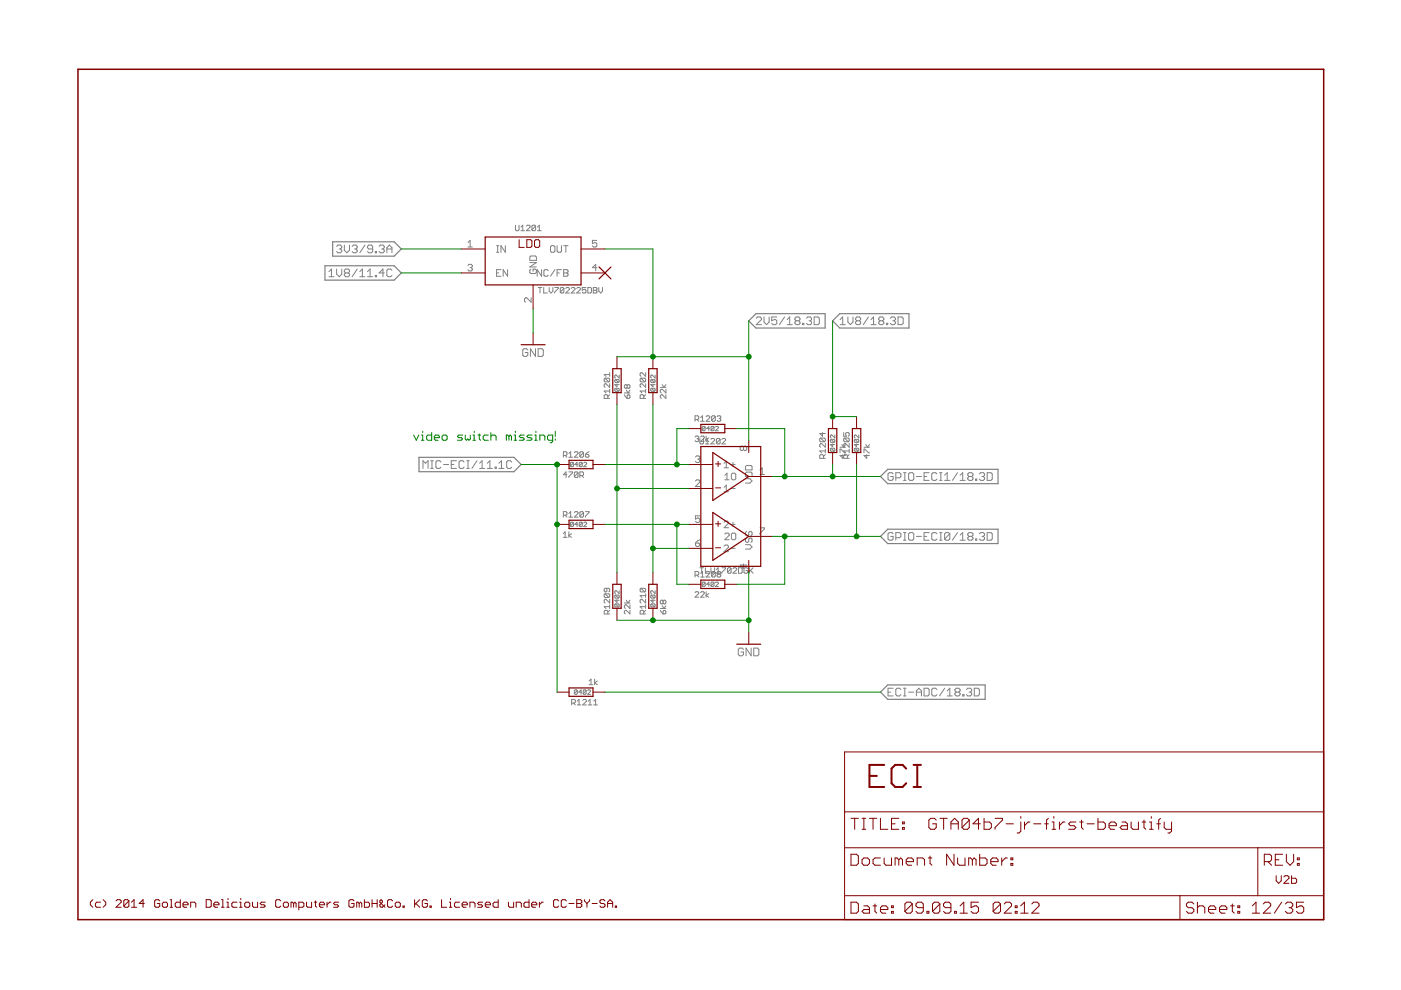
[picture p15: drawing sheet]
<svg xmlns="http://www.w3.org/2000/svg" width="297mm" height="210mm" viewBox="0 0 297 210" stroke-linecap="round" stroke-linejoin="round" font-family="sans-serif">
<g fill="none" stroke="#808080" stroke-width=".21">
<path d="M69.7 57.6l.6-.6v1.7M69.7 58.7h1.1M71.4 57v1.1l.5 .6 .6-.6v-1.1M71.4 52.2l.2-.2h.6l.3 .2v.3l-.3 .3M71.9 52.8h.3M72.2 52.8l.3 .2v.3l-.3 .3h-.6l-.2-.3M73 52v1l.6 .6 .5-.6v-1M73.3 57.9h.5M73.3 57.9l-.3 .2v.3l.3 .3h.5l.3-.3v-.3l-.3-.2M73.3 57.9l-.3-.3v-.3l.3-.3h.5l.3 .3v.3l-.3 .3M74.7 52.2l.2-.2h.6l.2 .2v.3l-.2 .3M75.2 52.8h.3"/>
<path d="M75.5 52.8l.2 .2v.3l-.2 .3h-.6l-.2-.3M75.7 57l-1 1.7M76.3 58.7h1.1M76.3 57.6l.5-.6v1.7M77.4 52l-1.1 1.6M77.9 58.7h1.1M77.9 57.6l.6-.6v1.7M79 52.8h-.8l-.3-.3v-.3l.3-.2h.5l.3 .2v1.1l-.3 .3h-.5l-.3-.3M79.6 58.4h.2v.3h-.2zM79.6 53.3h.2v.3h-.2zM80.4 52.2l.2-.2h.6l.3 .2v.3l-.3 .3M80.9 52.8h.3"/>
<path d="M81.2 52.8l.3 .2v.3l-.3 .3h-.6l-.2-.3M81.5 57.9h-1.1l.8-.9v1.7M82 53.6v-1.1l.5-.5 .6 .5v1.1M82 52.8h1.1M83.1 57.3l-.3-.3h-.5l-.3 .3v1.1l.3 .3h.5l.3-.3M99.2 51.4l.5-.4v1.4M99.2 52.4h.9M99.2 56.3l.2-.3h.5l.2 .3-.2 .4M99.7 56.7h.2M99.9 56.7l.2 .3-.2 .4h-.5l-.2-.2M105.3 53.5h.4M105.3 52.1h.4"/>
<path d="M105.3 57.9h.4M105.5 52.1v1.4M106.2 57.2h-.9v1.4h.9M107.1 52.1v1.4l-.9-1.4v1.4M107.6 57.2v1.4l-.9-1.4v1.4M109.3 47.8v.9l.2 .2h.4l.1-.2v-.9M110.4 48.9h.8M110.4 48.2l.4-.4v1.1M111.6 47.9l.2-.1h.4l.2 .1v.3l-.8 .7h.8M112.3 55.7h1.4l-1.4 .9h1.4M112.6 57.1l-.3 .2v.5l.3 .2h.9l.2-.2v-.5l-.2-.2h-.5v.4M112.6 54.3h.9l.2 .2v.7h-1.4v-.7z"/>
<path d="M113.6 47.9v.8l-.2 .2h-.4l-.2-.2M113.6 47.9l-.2-.1h-.4l-.2 .1v.8M113.6 47.9l-.8 .8M114 48.9h.7M114 48.2l.3-.4v1.1M114.8 57.2v1.4l-.9-1.4v1.4M116.2 57.4l-.2-.2h-.5l-.2 .2v.9l.2 .3h.5l.2-.3M116.7 52.3l.2-.2h.5l.2 .2v1l-.2 .2h-.5l-.2-.2zM117.6 57.2l-.9 1.4M118.1 52.1v1.2l.2 .2h.5l.2-.2v-1.2M118.1 57.9h.5M119 57.2h-.9v1.4"/>
<path d="M119.5 57.2h.7l.2 .2-.2 .5 .2 .4-.2 .3h-.7zM119.5 52.1h.9M119.5 57.9h.7M120 52.1v1.4M126.5 51h-.9v.7l.7-.3 .2 .3v.4l-.2 .3h-.5l-.2-.3M126.5 56.7h-.9l.7-.7v1.4M111.9 74.2l-.3-.3h-.5l-.3 .3v1.1l.3 .3h.5l.3-.3v-.6h-.5M112.6 63.1v1l-.9-1-.5 .3v.4l.2 .3M113.5 73.9v1.7l-1-1.7v1.7M114.1 73.9h.8l.3 .3v1.1l-.3 .3h-.8zM114.1 61h.8M114.5 61v1.1"/>
<path d="M115.3 61v1.1h.8M116.4 61v.7l.4 .4 .4-.4v-.7M117.6 61h.8v.2l-.8 .7v.2M119.5 61.2v.7l-.1 .2h-.4l-.2-.2M119.5 61.2l-.1-.2h-.4l-.2 .2v.7M119.5 61.2l-.7 .7M120 61.2l.1-.2h.4l.2 .2v.1l-.7 .8h.7M121.1 61.2l.2-.2h.4l.2 .2v.1l-.8 .8h.8M122.3 61.2l.2-.2h.4l.2 .2v.1l-.8 .8h.8M124.2 61h-.8v.6l.4-.3 .4 .3v.3l-.2 .2h-.3l-.3-.2M124.6 61h.6l.2 .2v.7l-.2 .2h-.6zM125.8 61h.6l.2 .2-.2 .4 .2 .3-.2 .2h-.6z"/>
<path d="M125.8 61.6h.6M127 61v.7l.4 .4 .3-.4v-.7M129.3 79v.8M129.3 79.4h-1.2l.4 .4M131.3 79.5v.7l-.6-.7-.4 .2 .2 .5M136.9 79v.8l-.8-.8-.4 .2v.4l.2 .2M138.9 79.5v.7l-.6-.7-.3 .2 .1 .5M160.3 67.5l.3-.3h.6l.2 .3v.3l-1.1 1h1.1M162 67.2v1.1l.5 .5 .6-.5v-1.1M164.7 67.2h-1.1v.8l.6-.2h.2l.3 .2v.6l-.3 .2h-.5l-.3-.2M166.3 67.2l-1.1 1.6M166.9 68.8h1.1"/>
<path d="M166.9 67.8l.5-.6v1.6M168.8 68l-.3 .3v.3l.3 .2h.6l.2-.2v-.3l-.2-.3M168.8 68l-.3-.2v-.3l.3-.3h.6l.2 .3v.3l-.2 .2M168.8 68h.6M170.2 68.6h.2v.2h-.2zM171 67.5l.3-.3h.5l.3 .3v.3l-.3 .2M171.5 68h.3M171.8 68l.3 .3v.3l-.3 .2h-.5l-.3-.2M172.6 67.2h.8l.3 .3v1.1l-.3 .2h-.8zM178.1 67.8l.6-.6v1.6M178.1 68.8h1.1M179.8 67.2v1.1l.5 .5 .5-.5v-1.1"/>
<path d="M181.7 68l-.3 .3v.3l.3 .2h.5l.3-.2v-.3l-.3-.3M181.7 68l-.3-.2v-.3l.3-.3h.5l.3 .3v.3l-.3 .2M181.7 68h.5M184.1 67.2l-1.1 1.6M184.7 68.8h1.1M184.7 67.8l.5-.6v1.6M186.6 68l-.3 .3v.3l.3 .2h.5l.3-.2v-.3l-.3-.3M186.6 68l-.3-.2v-.3l.3-.3h.5l.3 .3v.3l-.3 .2M186.6 68h.5M187.9 68.6h.3v.2h-.3zM188.8 67.5l.2-.3h.6l.2 .3v.3l-.2 .2M189.3 68h.3"/>
<path d="M189.6 68l.2 .3v.3l-.2 .2h-.6l-.2-.2M190.4 67.2h.8l.3 .3v1.1l-.3 .2h-.8zM89.7 99.3v-1.6l.5 .5 .6-.5v1.6M91.3 99.3h.6M91.3 97.7h.6M91.6 97.7v1.6M93.5 98l-.3-.3h-.5l-.3 .3v1l.3 .3h.5l.3-.3M94 98.5h1.1M95.7 98.5h.5M96.8 97.7h-1.1v1.6h1.1M98.4 98l-.3-.3h-.5l-.3 .3v1l.3 .3h.5l.3-.3M99 99.3h.5"/>
<path d="M99 97.7h.5M99.2 97.7v1.6M101.1 97.7l-1 1.6M101.7 99.3h1.1M101.7 98.2l.5-.5v1.6M103.3 99.3h1.1M103.3 98.2l.6-.5v1.6M105 99h.2v.3h-.2zM105.8 99.3h1M105.8 98.2l.5-.5v1.6M108.5 98l-.3-.3h-.5l-.3 .3v1l.3 .3h.5l.3-.3M119.4 96.6h.6l.2-.2v-.4l-.2-.2h-.6v1.1"/>
<path d="M119.8 96.6l.4 .3M120.6 96.2l.4-.4v1.1M120.6 96.9h.8M121.6 98.2l-.2-.2-.5 .2v.6M121.6 98.2v.6l-.2 .2-.5-.2M121.6 98.2l-.7 .6M121.8 96l.2-.2h.4l.2 .2v.2l-.8 .7h.8M122.5 98.5h-.6l.4-.5v1M123.4 98.2l-.1-.2-.5 .2v.6M123.4 98.2v.6l-.1 .2-.5-.2M123.4 98.2l-.6 .6M123.7 96v.8l-.2 .1h-.4l-.2-.1"/>
<path d="M123.7 96l-.2-.2h-.4l-.2 .2v.8M123.7 96l-.8 .8M123.8 98.2l.1-.2 .5 .2-.6 .8h.6M124.1 96.4h.6l.2 .4-.2 .1h-.4l-.2-.1zM124.9 95.8l-.8 .6M128.3 80.2l.8 .8M128.3 80.2l-.2 .2v.4l.2 .2h.8M128.3 80.2h.8l.2 .2v.4l-.2 .2M128.9 84.5v-.6l-.2-.2h-.4l-.2 .2v.6h1.2M129.3 81.4v.7l-.8-.7-.4 .2v.3l.2 .2M129.3 83.7l-.4 .4M129.3 82.9h-1.2l.4 .4"/>
<path d="M129.3 82.5v.8M130.5 82.3l-.2 .2 .2 .5h.6M130.5 80.5l-.2 .1 .2 .5h.6M130.5 82.3h.6l.2 .2-.2 .5M130.5 80.5h.6l.2 .1-.2 .5M130.5 82.3l.6 .7M130.5 80.5l.6 .6M130.8 81.4v.6l-.5-.4h1M132.4 83.7l.6 .8M132.4 83.3h1.2M132.8 82.7l.4 .6 .4-.6M133 81.7l-.2-.1-.4 .1v.4l.2 .2 .4-.2"/>
<path d="M133 81.7l.2-.1 .4 .1v.4l-.3 .2-.3-.2M133 83.9l.3-.2 .3 .2v.4l-.3 .2h-.3zM133 81.7v.4M135.9 80.2l-.2 .2v.4l.2 .2h.8M135.9 80.2h.8l.2 .2v.4l-.2 .2M135.9 80.2l.8 .8M136.5 84.5v-.6l-.2-.2h-.4l-.2 .2v.6h1.2M136.9 82.9h-1.2l.4 .4M136.9 81.4v.7l-.8-.7-.4 .2v.3l.2 .2M136.9 82.5v.8M136.9 83.7l-.4 .4M138.1 82.3l-.1 .2 .1 .5h.6"/>
<path d="M138.1 82.3h.6l.2 .2-.2 .5M138.1 80.5l-.1 .1 .1 .5h.6M138.1 80.5h.6l.2 .1-.2 .5M138.1 82.3l.6 .7M138.1 80.5l.6 .6M138.4 81.4v.6l-.4-.4h.9M140 82.1h1.2M140.4 81.6l.4 .5 .4-.5M141.2 83.7v.8l-.8-.8-.4 .2v.4l.2 .2M141.2 82.5v.8l-.8-.8-.4 .2v.4l.2 .2M147.4 92.6l.2-.1h.4l.1 .1-.1 .4M147.4 88.9h.6l.1-.2v-.4l-.1-.1h-.6v1.1"/>
<path d="M147.4 96.9l.3-.2h.4l.3 .2-.3 .5M147.8 93h.2M147.8 88.9l.3 .4M147.9 97.4h.2M148 93l.1 .2-.1 .4h-.4l-.2-.2M148.1 97.4l.3 .2-.3 .5h-.4l-.3-.3M148.4 93v.9l.2 .2h.4l.2-.2v-.9M148.5 92.6l.2-.1h.4l.2 .1v.2l-.8 .8h.8M148.5 88.5l.4-.3v1.1M148.5 89.3h.8M149.5 90.6l-.1-.2-.5 .2v.6M149.5 90.6v.6l-.1 .1-.5-.1"/>
<path d="M149.5 90.6l-.6 .6M149.6 94.1h.7M149.6 93.3l.3-.3v1.1M149.7 92.5v1.1M149.7 88.3l.2-.1h.4l.2 .1v.2l-.8 .8h.8M150.3 92.8l-.6 .4 .6 .4M150.5 90.9h-.7l.5-.5v.9M150.7 93.2l.2-.2h.4l.2 .2v.1l-.8 .8h.8M151.4 90.6l-.5-.2-.2 .2v.6M151.4 90.6v.6l-.2 .1-.5-.1M151.4 90.6l-.7 .6M151.7 88.3l-.2-.1h-.4l-.2 .1v.8"/>
<path d="M151.7 88.3v.8l-.2 .2h-.4l-.2-.2M151.7 88.3l-.8 .8M151.7 90.6l.1-.2 .5 .2v.1l-.6 .6h.6M152 88.3l.2-.1h.4l.2 .1-.2 .4M152.4 88.7h.2M152.6 88.7l.2 .2-.2 .4h-.4l-.2-.2M152.7 93.2v.7l-.2 .2h-.4l-.2-.2M152.7 93.2l-.2-.2h-.4l-.2 .2v.7M152.7 93.2l-.8 .7M153.1 93.2l.1-.2h.4l.2 .2v.1l-.7 .8h.7M153.5 98.3l.5-.5v1.4M153.5 99.2h1"/>
<path d="M154.9 98.5h1M155.4 98v1M157.6 94.8l-.2-.2-.5 .2v.5l.3 .2 .4-.2M157.6 94.8l.3-.2 .4 .2v.5l-.2 .2-.5-.2M157.6 94.8v.5M158.1 98.9l.2-.2h.9l.2 .2v.7h-1.3zM161.1 99.7l.5-.5v1.4M174 92.9l-.2 .2v.4l.2 .2h.8M174 92.9h.8l.2 .2v.4l-.2 .2M174 92.9l.8 .8M174.4 91.7v.8l-.6-.6h1.2M174.6 97.2v-.6l-.2-.2h-.4l-.2 .2v.6h1.2"/>
<path d="M175 94v.8l-.8-.8-.4 .3v.3l.2 .2M175 96.4l-.4 .4M175 95.6h-1.2l.4 .4M175 95.2v.8M176.2 95l-.2 .2v.3l.2 .2h.6M176.2 93.2l-.2 .4 .2 .2h.6M176.2 95h.6l.2 .2v.3l-.2 .2M176.2 93.2h.6l.2 .1v.3l-.2 .2M176.2 95l.6 .7M176.2 93.2l.6 .6M176.5 94.1v.6l-.5-.4h1M177 92.2v.7l-.6-.7-.4 .2 .2 .5"/>
<path d="M178.1 94.8h1.2M178.5 94.3l.4 .5 .4-.5M178.7 96.4v.8l-.6-.6h1.2M178.9 91.7v.8h.6l-.2-.4 .2-.4h.4l.1 .2v.4l-.1 .2M179.1 92.9h.8l.1 .2v.4l-.1 .2M179.1 92.9l-.2 .2v.4l.2 .2h.8M179.1 92.9l.8 .8M179.7 97.2v-.6l-.2-.2h-.4l-.2 .2v.6h1.1M180 95.6h-1.1l.4 .4h-.2l-.8-.8h-.2v.8M180 94v.8l-.7-.8-.4 .3v.3l.2 .2M180 96.4l-.3 .4M180 95.2v.8"/>
<path d="M181.3 95l-.2 .2v.3l.2 .2h.6M181.3 95h.6l.2 .2v.3l-.2 .2M181.3 93.2l-.2 .4 .2 .2h.6M181.3 93.2h.6l.2 .1v.3l-.2 .2M181.3 95l.6 .7M181.3 93.2l.6 .6M181.6 94.1v.6l-.5-.4h1M182.1 92.2v.7l-.7-.7-.3 .2 .2 .5M183.2 96v-.8h.2l.7 .8h.2M183.2 94.8h1.1M183.6 94.3l.4 .5 .3-.5M183.8 96.4v.8l-.6-.6h1.1"/>
<path d="M119.4 113.2l.4-.4v1.1M119.4 113.9h.8M119.4 109.2h.6l.2-.1v-.4l-.2-.2h-.6v1.1M119.8 109.2l.4 .4M120.2 100.6h-.8l.6-.5v1.1M120.6 100.1h.8v.2l-.8 .7v.2M120.6 112.8v1.1M120.6 108.9l.4-.4v1.1M120.6 109.6h.8M121.2 113.2l-.6 .3 .6 .4M121.6 110.9l-.2-.2-.5 .2v.6M121.6 110.9v.6l-.2 .2-.5-.2"/>
<path d="M121.6 110.9l-.7 .6M121.8 108.7l.2-.2h.4l.2 .2v.2l-.8 .7h.8M122.5 111.2h-.6l.4-.5v1M122.6 100.3l-.2-.2h-.4l-.2 .2v.7M122.6 100.3v.7l-.2 .2h-.4l-.2-.2M122.6 100.3l-.8 .7M122.9 100.8h.6l.2-.2v-.3l-.2-.2h-.6v1.1M123.3 100.8l.4 .4M123.4 110.9l-.1-.2-.5 .2v.6M123.4 110.9v.6l-.1 .2-.5-.2M123.4 110.9l-.6 .6M123.7 108.7v.8l-.2 .1h-.4l-.2-.1"/>
<path d="M123.7 108.7l-.2-.2h-.4l-.2 .2v.8M123.7 108.7l-.8 .8M123.8 110.9l.1-.2 .5 .2-.6 .8h.6M124.1 108.5h.8l-.8 1.1M147.4 102l.3-.3h.4l.3 .3v.2l-1 .9h1M147.4 115.1h.7l.3 .5-.3 .2h-.4l-.3-.2zM148.4 109.4h-1v.7l.5-.3 .5 .3v.4l-.3 .3h-.4l-.3-.3M148.4 114.4l-1 .7M153.5 103.3l.5-.4v1.4M153.5 104.3h1M153.5 110.7l.3-.2h.4l.3 .2v.3l-1 .9h1M153.5 115.8l.3-.2h.4l.3 .2v.2l-1 1h1"/>
<path d="M153.7 100.8l.4-.5v1.4M153.7 101.7h.9M153.7 113.3l.2-.3h.5l.2 .3v.2l-.9 .9h.9M154.9 111.2h1M154.9 103.6h1M154.9 116.3h1M155.1 113.3l.2-.3h.5l.2 .3v.9l-.2 .2h-.5l-.2-.2zM155.1 100.6l.2-.3h.5l.2 .3v.9l-.2 .2h-.5l-.2-.2zM155.4 110.7v1M157.6 119.6v.9l-.7-.7h1.4M158.1 100.3l.2-.2h.9l.2 .2v.7h-1.3zM158.1 101.5h.9l.4 .5-.4 .4h-.9"/>
<path d="M158.1 115.5h.9l.4 .5-.4 .4h-.9M158.3 114.1l-.2 .2v.5l.4 .2 .2-.2v-.5l.5-.2 .2 .2v.5l-.2 .2M158.3 112.7l-.2 .2v.5l.4 .2 .2-.2v-.5l.5-.2 .2 .2v.5l-.2 .2M161.1 111.9h1v.2l-1 1v.2M161.1 100.6h1M189.4 100.5l-.3-.3h-.5l-.3 .3v1.1l.3 .3h.5l.3-.3v-.6h-.6M189.4 113.2l-.3-.3h-.5l-.3 .3v1.1l.3 .2h.5l.3-.2v-.6h-.6M189.9 101.3h.8l.3-.3v-.5l-.3-.3h-.8v1.7M189.9 114h.8l.3-.3v-.5l-.3-.3h-.8v1.6M191.6 100.2h.5M191.6 101.9h.5M191.6 112.9h.5"/>
<path d="M191.6 114.5h.5M191.8 100.2v1.7M191.8 112.9v1.6M192.6 100.5l.3-.3h.6l.2 .3v1.1l-.2 .3h-.6l-.3-.3zM192.6 113.2l.3-.3h.6l.2 .3v1.1l-.2 .2h-.6l-.3-.2zM194.3 101h1.1M194.3 113.7h1.1M195.9 101h.6M195.9 113.7h.6M197 100.2h-1.1v1.7h1.1M197 112.9h-1.1v1.6h1.1M198.6 100.5l-.2-.3h-.6l-.3 .3v1.1l.3 .3h.6l.2-.3"/>
<path d="M198.6 113.2l-.2-.3h-.6l-.3 .3v1.1l.3 .2h.6l.2-.2M199.2 100.2h.5M199.2 101.9h.5M199.2 112.9h.5M199.2 114.5h.5M199.5 100.2v1.7M199.5 112.9v1.6M200.3 101.9h1.1M200.3 100.8l.5-.6v1.7M201.4 113.2l-.3-.3h-.5l-.3 .3v1.1M201.4 113.2v1.1l-.3 .2h-.5l-.3-.2M201.4 113.2l-1.1 1.1"/>
<path d="M203 100.2l-1.1 1.7M203 112.9l-1.1 1.6M203.6 101.9h1M203.6 100.8l.5-.6v1.7M203.6 113.5l.5-.6v1.6M203.6 114.5h1M205.5 101h.5M205.5 101l-.3-.2v-.3l.3-.3h.5l.3 .3v.3l-.3 .2M205.5 101l-.3 .3v.3l.3 .3h.5l.3-.3v-.3l-.3-.3M205.5 113.7l-.3-.2v-.3l.3-.3h.5l.3 .3v.3l-.3 .2M205.5 113.7l-.3 .3v.3l.3 .2h.5l.3-.2v-.3l-.3-.3M205.5 113.7h.5"/>
<path d="M206.8 101.6h.3v.3h-.3zM206.8 114.3h.3v.2h-.3zM207.6 100.5l.3-.3h.6l.2 .3v.3l-.2 .2M207.6 113.2l.3-.3h.6l.2 .3v.3l-.2 .2M208.2 101h.3M208.2 113.7h.3M208.5 101l.2 .3v.3l-.2 .3h-.6l-.3-.3M208.5 113.7l.2 .3v.3l-.2 .2h-.6l-.3-.2M209.3 100.2h.8l.3 .3v1.1l-.3 .3h-.8zM209.3 112.9h.8l.3 .3v1.1l-.3 .2h-.8zM128.3 125.9l-.2 .2v.4l.2 .2h.8M128.3 125.9h.8l.2 .2v.4l-.2 .2"/>
<path d="M128.3 125.9l.8 .8M128.7 124.7v.6l-.2 .2-.4-.2v-.4l.2-.2h.8l.2 .2v.4l-.2 .2M128.9 130.2v-.6l-.2-.2h-.4l-.2 .2v.6h1.2M129.3 127.1v.7l-.8-.7-.4 .2v.4l.2 .1M129.3 128.2v.8M129.3 129.4l-.4 .4M129.3 128.6h-1.2l.4 .4M130.5 126.2l-.2 .1 .2 .5h.6M130.5 128l-.2 .5 .2 .2h.6M130.5 126.2h.6l.2 .1-.2 .5M130.5 128h.6l.2 .2-.2 .5M130.5 128l.6 .7"/>
<path d="M130.5 126.2l.6 .6M130.8 127.1v.6l-.5-.4h1M131.3 125.2v.7l-.8-.7-.2 .2 .2 .5M132.4 127.8h1.2M132.8 127.3l.4 .5 .4-.5M133.6 128.2v.8l-.8-.8-.4 .2v.4l.2 .2M133.6 129.4v.8l-.8-.8-.4 .2v.4l.2 .2M135.9 124.7l-.2 .2v.4l.2 .2h.8M135.9 124.7h.8l.2 .2v.4l-.2 .2M135.9 124.7l.8 .8M136.5 130.2v-.6l-.2-.2h-.4l-.2 .2v.6h1.2M136.9 128.6h-1.2l.4 .4"/>
<path d="M136.9 127.1v.7l-.8-.7-.4 .2v.4l.2 .1M136.9 129.4l-.4 .4M136.9 125.9v.8M136.9 128.2v.8M136.9 126.3h-1.2l.4 .4M138.1 128l-.1 .5 .1 .2h.6M138.1 128h.6l.2 .2-.2 .5M138.1 126.2l-.1 .1 .1 .5h.6M138.1 126.2h.6l.2 .1-.2 .5M138.1 128l.6 .7M138.1 126.2l.6 .6M138.4 127.1v.6l-.4-.4h.9"/>
<path d="M138.9 125.2v.7l-.8-.7-.1 .2 .1 .5M140 129.4l.6 .8M140 129h1.2M140.4 128.4l.4 .6 .4-.6M140.6 127.5l-.2-.2-.4 .2v.3l.2 .2 .4-.2M140.6 127.5l.2-.2 .4 .2v.3l-.2 .2-.4-.2M140.6 129.6l.4-.2 .2 .2v.4l-.2 .2h-.4zM140.6 127.5v.3M147.4 121.9h.6l.1-.1v-.4l-.1-.2h-.6v1.1M147.4 125.6l.2-.1h.4l.1 .1v.3l-.7 .7h.7M147.8 121.9l.3 .4M148.4 120.4h.8"/>
<path d="M148.5 125.6l.2-.1h.4l.2 .1v.3l-.8 .7h.8M148.5 121.6l.4-.4v1.1M148.5 122.3h.8M148.8 120.4v1.1M149.5 123.6l-.1-.2-.5 .2v.6M149.5 123.6v.6l-.1 .2-.5-.2M149.5 123.6l-.6 .6M149.6 120.4v1.1h.7M149.7 125.5v1.1M149.7 121.4l.2-.2h.4l.2 .2v.2l-.8 .7h.8M150.3 125.9l-.6 .3 .6 .4M150.5 123.9h-.7l.5-.5v1"/>
<path d="M150.7 120.4v.8l.4 .3 .4-.3M151.4 123.6l-.2-.2-.5 .2v.6M151.4 123.6v.6l-.2 .2-.5-.2M151.4 123.6l-.7 .6M151.5 121.2h-.4l-.2 .2v.7M151.5 121.2l.2 .2M151.5 120.4v.8M151.7 121.4v.7l-.2 .2h-.4l-.2-.2M151.7 121.4l-.8 .7M151.7 123.6l.1-.2 .5 .2-.6 .8h.6M151.9 121.5h.8M151.9 120.8l.4-.4v1.1"/>
<path d="M152.2 121.8l-.2-.2 .2-.4h.4l.2 .2-.2 .4M152.2 121.8l-.2 .1 .2 .4h.4l.2-.2-.2-.3M152.2 121.8h.4M153.1 120.4h.7v.2l-.7 .7v.2M155 120.6l-.2-.2h-.4l-.2 .2v.7M155 120.6v.7l-.2 .2h-.4l-.2-.2M155 120.6l-.8 .7M155.4 120.6l.2-.2h.4l.2 .2v.2l-.8 .7h.8M156.6 120.4h.6l.2 .2v.7l-.2 .2h-.6zM157.6 137.7l-.2-.3h-.6l-.3 .3v1.1l.3 .2h.6l.2-.2v-.6h-.5M158.5 120.6l-.2-.2h-.4l-.2 .2v.7l.2 .2h.4l.2-.2v-.3h-.4M158.9 120.4v1.1"/>
<path d="M159.1 121l.6 .5M159.3 137.4v1.6l-1.1-1.6v1.6M159.7 120.4l-.8 .8M159.8 137.4h.8l.3 .3v1.1l-.3 .2h-.8zM121.2 149.1h.6l.2-.2v-.4l-.2-.2h-.6v1.2M121.6 149.1l.4 .4M122.4 148.7l.4-.4v1.2M122.4 149.5h.7M122.4 146.4l-.5-.1-.1 .1v.6M122.4 146.4v.6l-.2 .2-.4-.2M122.4 146.4l-.6 .6M123.3 146.7h-.6l.5-.4v.9"/>
<path d="M123.5 148.5l.2-.2h.4l.2 .2v.2l-.8 .8h.8M124.3 146.4l-.2-.1h-.3l-.1 .1v.6M124.3 146.4v.6l-.2 .2h-.3l-.1-.2M124.3 146.4l-.6 .6M124.6 146.4l.1-.1h.4l.1 .1-.6 .8h.6M124.7 149.5h.8M124.7 148.7l.4-.4v1.2M124.9 144.4l.4-.4v1.2M124.9 145.2h.8M125.9 149.5h.8M125.9 148.7l.4-.4v1.2M126.1 144v1.2"/>
<path d="M126.7 144.4l-.6 .4 .6 .4M188.3 146.7h.5M189.4 145.9h-1.1v1.7h1.1M191 146.2l-.3-.3h-.5l-.3 .3v1.1l.3 .3h.5l.3-.3M191.6 145.9h.5M191.6 147.6h.5M191.8 145.9v1.7M192.6 146.7h1.1M194.3 146.7h1.1M194.3 147.6v-1.1l.5-.6 .6 .6v1.1M195.9 145.9h.8l.3 .3v1.1l-.3 .3h-.8zM198.6 146.2l-.2-.3h-.6l-.3 .3v1.1l.3 .3h.6l.2-.3"/>
<path d="M200.3 145.9l-1.1 1.7M200.8 146.5l.6-.6v1.7M200.8 147.6h1.1M202.7 146.7l-.2-.2v-.3l.2-.3h.6l.3 .3v.3l-.3 .2M202.7 146.7h.6M202.7 146.7l-.2 .3v.3l.2 .3h.6l.3-.3v-.3l-.3-.3M204.1 147.3h.3v.3h-.3zM204.9 146.2l.3-.3h.5l.3 .3v.3l-.3 .2M205.5 146.7h.2M205.7 146.7l.3 .3v.3l-.3 .3h-.5l-.3-.3M206.6 145.9h.8l.2 .3v1.1l-.2 .3h-.8z"/>
</g>
<path d="M68.9 56.3h14.7l1.5 1.6-1.5 1.5h-14.7zM70.5 51.3h13.1l1.5 1.5-1.5 1.5h-13.1zM160.3 66.5h14.6v3.1h-14.6l-1.6-1.6zM176.5 68l1.6-1.5h14.6v3.1h-14.6zM88.8 97h20.2l1.5 1.5-1.5 1.5h-20.2zM186.7 101l1.5-1.5h23.4v3.1h-23.4zM186.7 113.7l1.5-1.5h23.4v3.1h-23.4zM186.7 146.7l1.5-1.5h20.7v3.1h-20.7z" fill="none" stroke="#808080" stroke-width=".25"/>
<path d="M184.3 164.5h1.6M187.5 162.2h-3.2v4.7h3.2M192.1 163l-.7-.8h-1.6l-.8 .8v3.1l.8 .8h1.6l.7-.8M193.7 162.2h1.6M193.7 166.9h1.6M194.5 162.2v4.7" fill="none" stroke="#800000" stroke-width=".42"/>
<g fill="none" stroke="#800000" stroke-width=".21">
<path d="M97.8 52.8h5.1M97.8 57.9h5.1M110.1 50.8v1.7h1M111.7 50.8h.8l.3 .3v1.1l-.3 .3h-.8zM113.3 51.1l.3-.3h.6l.2 .3v1.1l-.2 .3h-.6l-.3-.3zM123.2 52.8h5.1M123.2 57.9h5.1M113 60.4v5.1M113 70.5v2.6M130.8 75.6v2.6M138.4 75.6v2.6M118.1 98.5h2.5"/>
<path d="M125.7 98.5h2.6M130.8 83.2v2.6M138.4 83.2v2.6M146 98.5h5.1M146 90.9h2.6M151.7 98.4h1.1M152.3 97.8v1.1M153.7 90.9h2.5M158.7 93.4v2.5M176.5 88.3v2.6M176.5 95.9v2.6M181.6 88.3v2.6"/>
<path d="M181.6 95.9v2.6M118.1 111.2h2.5M125.7 111.2h2.6M146 103.6h5.1M146 111.2h5.1M146 116.3h5.1M151.7 103.4h1.1M151.7 111.1h1.1M151.7 116.1h1.1M152.3 110.5v1.1M158.7 101h5.1M158.7 113.7h5.1"/>
<path d="M158.7 118.8v2.5M130.8 121.3v2.6M130.8 129v2.5M138.4 121.3v2.6M138.4 129v2.5M146 123.9h2.6M153.7 123.9h2.5M158.7 134v2.6M118.1 146.7h2.5M125.7 146.7h2.6M179.1 159.4h101.5v35.6h-101.5zM179.1 179.7h101.5"/>
<path d="M179.1 172.1h101.5M180.4 173.5h1.6M181.2 173.5v2.3M182.8 173.5h.8M182.8 175.8h.8M183.2 173.5v2.3M184.3 173.5h1.6M185.1 173.5v2.3M186.7 173.5v2.3h1.5M189 174.7h.8M190.6 173.5h-1.6v2.3h1.6M191.3 175.5h.4v.3h-.4z"/>
<path d="M191.3 174.3h.4v.4h-.4zM198.5 173.9l-.4-.4h-.8l-.4 .4v1.6l.4 .3h.8l.4-.3v-.8h-.8M199.3 173.5h1.5M200.1 173.5v2.3M201.6 175.8v-1.5l.8-.8 .8 .8v1.5M201.6 174.7h1.6M205.5 173.9l-.4-.4h-.8l-.3 .4v1.6M205.5 173.9v1.6l-.4 .3h-.8l-.3-.3M205.5 173.9l-1.5 1.6M207.9 174.7h-1.6l1.2-1.2v2.3M208.6 173.5v2.3h1.2l.4-.3v-.8l-.4-.4h-1.2M211 173.5h1.5v.4l-1.5 1.6v.3"/>
<path d="M213.3 174.7h1.6M216.4 174.3v1.9l-.4 .4h-.4M216.4 173.1v.4M217.2 174.3v1.5M218.4 174.3h-.4l-.8 .8M219.2 174.7h1.5M221.5 174.7h.8M222.3 173.5l-.4 .4v1.9M223.1 175.8h.7M223.1 174.3h.3v1.5M223.4 173.1v.4M224.6 174.3v1.5"/>
<path d="M225.8 174.3h-.4l-.8 .8M228.1 174.3h-1.2l-.3 .4 .3 .4h.8l.4 .4-.4 .3h-1.1M228.9 174.3h.8M229.3 173.9v1.6l.4 .3M230.5 174.7h1.5M232.8 173.5v2.3h1.2l.4-.3v-.8l-.4-.4h-1.2M235.1 175.1h1.6v-.4l-.4-.4h-.8l-.4 .4v.8l.4 .3h.8M237.9 174.3h.7l.4 .4v1.1h-1.1l-.4-.3 .4-.4h1.1M239.8 174.3v1.2l.4 .3h1.2v-1.5M242.1 174.3h.8M242.5 173.9v1.6l.4 .3M243.7 175.8h.8"/>
<path d="M243.7 174.3h.4v1.5M244.1 173.1v.4M245.3 174.7h.7M246 173.5l-.3 .4v1.9M246.8 174.3v1.2l.4 .3h1.2M248.4 174.3v1.9l-.4 .4h-.4M266.7 179.7v10.2M19.7 190.8l-.5 .5v.5l.5 .6M21.3 191.3h-.8l-.3 .3v.5l.3 .3h.8M21.9 190.8l.5 .5v.5l-.5 .6M24.6 191l.3-.2h.5l.3 .2v.3l-1.1 1.1h1.1M27.3 191v1.1l-.2 .3h-.6l-.3-.3"/>
<path d="M27.3 191l-.2-.2h-.6l-.3 .2v1.1M27.3 191l-1.1 1.1M27.9 192.4h1.1M27.9 191.3l.5-.5v1.6M30.6 191.6h-1.1l.8-.8v1.6M33.9 191l-.3-.2h-.5l-.3 .2v1.1l.3 .3h.5l.3-.3v-.5h-.6M34.4 191.6l.3-.3h.5l.3 .3v.5l-.3 .3h-.5l-.3-.3zM36.1 192.4h.5M36.1 190.8h.2v1.6M38.2 190.8v1.6h-.8l-.3-.3v-.5l.3-.3h.8M38.8 191.8h1.1v-.2l-.3-.3h-.5l-.3 .3v.5l.3 .3h.5M40.4 192.4v-1.1h.8l.3 .3v.8"/>
<path d="M43.7 190.8h.8l.3 .2v1.1l-.3 .3h-.8zM45.3 191.8h1.1v-.2l-.3-.3h-.5l-.3 .3v.5l.3 .3h.5M47 192.4h.5M47 190.8h.2v1.6M48.1 191.3h.2v1.1M48.1 192.4h.5M48.3 190.5v.3M50.2 191.3h-.8l-.3 .3v.5l.3 .3h.8M50.8 191.3h.3v1.1M50.8 192.4h.5M51.1 190.5v.3M51.9 191.6l.3-.3h.5l.3 .3v.5l-.3 .3h-.5l-.3-.3z"/>
<path d="M53.5 191.3v.8l.3 .3h.8v-1.1M56.2 191.3h-.8l-.2 .3 .2 .2h.6l.2 .3-.2 .3h-.8M59.5 191l-.3-.2h-.5l-.3 .2v1.1l.3 .3h.5l.3-.3M60.1 191.6l.2-.3h.6l.3 .3v.5l-.3 .3h-.6l-.2-.3zM62.3 191.6l-.3-.3h-.3v1.1M62.3 191.6v.8M62.3 191.6l.2-.3 .3 .3v.8M63.4 192.4h.8l.2-.3v-.5l-.2-.3h-.8v1.6M65 191.3v.8l.3 .3h.8v-1.1M66.6 191.3h.6M66.9 191v1.1l.3 .3M67.7 191.8h1.1v-.2l-.3-.3h-.5l-.3 .3v.5l.3 .3h.5"/>
<path d="M69.3 191.3v1.1M70.2 191.3h-.3l-.6 .5M71.8 191.3h-.8l-.3 .3 .3 .2h.5l.3 .3-.3 .3h-.8M75.1 191l-.3-.2h-.5l-.3 .2v1.1l.3 .3h.5l.3-.3v-.5h-.6M76.2 191.6l-.3-.3h-.3v1.1M76.2 191.6v.8M76.2 191.6l.2-.3 .3 .3v.8M77.3 190.8v1.6h.8l.2-.3v-.5l-.2-.3h-.8M78.9 191.6h1.1M78.9 190.8v1.6M80 190.8v1.6M81.6 191.8l-.5 .6h-.3l-.3-.3v-.3l.6-.5v-.3l-.3-.2-.3 .2v.3l1.1 1.1"/>
<path d="M83.2 191l-.2-.2h-.6l-.2 .2v1.1l.2 .3h.6l.2-.3M84.1 191.3h.5l.3 .3v.5l-.3 .3h-.5l-.3-.3v-.5zM85.4 192.1h.3v.3h-.3zM87.9 190.8v1.6M88.2 191.6l.8 .8M89 190.8l-1.1 1M90.6 191l-.3-.2h-.5l-.3 .2v1.1l.3 .3h.5l.3-.3v-.5h-.5M91.2 192.1h.2v.3h-.2zM93.6 190.8v1.6h1.1M95.3 191.3h.2v1.1M95.3 192.4h.5M95.5 190.5v.3"/>
<path d="M97.4 191.3h-.8l-.2 .3v.5l.2 .3h.8M98 191.8h1.1v-.2l-.3-.3h-.5l-.3 .3v.5l.3 .3h.5M99.6 192.4v-1.1h.8l.3 .3v.8M102.3 191.3h-.8l-.2 .3 .2 .2h.6l.2 .3-.2 .3h-.8M102.9 191.8h1.1v-.2l-.3-.3h-.5l-.3 .3v.5l.3 .3h.5M105.6 190.8v1.6h-.8l-.3-.3v-.5l.3-.3h.8M107.8 191.3v.8l.3 .3h.8v-1.1M109.5 192.4v-1.1h.8l.2 .3v.8M112.2 190.8v1.6h-.8l-.3-.3v-.5l.3-.3h.8M112.7 191.8h1.1v-.2l-.3-.3h-.5l-.3 .3v.5l.3 .3h.5M114.4 191.3v1.1M115.2 191.3h-.3l-.5 .5"/>
<path d="M118.4 191l-.2-.2h-.6l-.2 .2v1.1l.2 .3h.6l.2-.3M120.1 191l-.3-.2h-.5l-.3 .2v1.1l.3 .3h.5l.3-.3M120.6 191.6h1.1M122.3 190.8h.8l.3 .2v.3l-.3 .3 .3 .2v.3l-.3 .3h-.8zM122.3 191.6h.8M123.9 190.8v.2l.5 .6M124.4 191.6v.8M125 190.8v.2l-.6 .6M125.5 191.6h1.1M128.3 191l-.3-.2h-.6l-.2 .2v.3l.2 .3h.6l.3 .2v.3l-.3 .3h-.6l-.2-.3M128.8 191.6h1.1M128.8 192.4v-1.1l.5-.5 .6 .5v1.1"/>
<path d="M130.5 192.1h.2v.3h-.2zM179.1 189.9h101.5M180.4 191.3h1.2l.4 .4v1.5l-.4 .4h-1.2zM180.4 181.1h1.2l.4 .4v1.6l-.4 .4h-1.2zM182.8 182.3l.4-.4h.7l.4 .4v.8l-.4 .4h-.7l-.4-.4zM183.2 192.1h.7l.4 .3v1.2h-1.1l-.4-.4 .4-.4h1.1M185.1 192.1h.8M185.5 191.7v1.5l.4 .4M186.7 192.8h1.5v-.4l-.4-.3h-.8l-.3 .3v.8l.3 .4h.8M186.7 181.9h-1.2l-.4 .4v.8l.4 .4h1.2M187.5 181.9v1.2l.3 .4h1.2v-1.6M189 192.1h.4v.3h-.4z"/>
<path d="M189 193.2h.4v.4h-.4zM190.6 182.3l-.4-.4h-.4v1.6M190.6 182.3l.4-.4 .3 .4v1.2M190.6 182.3v1.2M192.1 182.7h1.6v-.4l-.4-.4h-.8l-.4 .4v.8l.4 .4h.8M193.4 191.7l-.4-.4h-.7l-.4 .4v1.5M193.4 191.7v1.5l-.4 .4h-.7l-.4-.4M193.4 191.7l-1.5 1.5M194.5 183.5v-1.6h1.1l.4 .4v1.2M195.7 192.4h-1.1l-.4-.3v-.4l.4-.4h.8l.3 .4v1.5l-.3 .4h-.8l-.4-.4M196.5 193.2h.4v.4h-.4zM196.8 181.9h.8"/>
<path d="M197.2 181.5v1.6l.4 .4M199.3 191.7l-.4-.4h-.8l-.4 .4v1.5M199.3 191.7v1.5l-.4 .4h-.8l-.4-.4M199.3 191.7l-1.6 1.5M201.6 192.4h-1.2l-.4-.3v-.4l.4-.4h.8l.4 .4v1.5l-.4 .4h-.8l-.4-.4M202.3 181.1v2.4l-1.6-2.4v2.4M202.4 193.2h.4v.4h-.4zM203 181.9v1.2l.4 .4h1.2v-1.6M203.6 193.6h1.5M203.6 192.1l.7-.8v2.3M206.2 182.3l-.4-.4h-.4v1.6M206.2 182.3v1.2"/>
<path d="M206.2 182.3l.3-.4 .4 .4v1.2M207.5 191.3h-1.6v1.1l.8-.3h.4l.4 .3v.8l-.4 .4h-.8l-.4-.4M207.7 181.1v2.4h1.2l.4-.4v-.8l-.4-.4h-1.2M210.1 182.7h1.5v-.4l-.4-.4h-.8l-.3 .4v.8l.3 .4h.8M212.1 191.7l-.4-.4h-.7l-.4 .4v1.5M212.1 191.7v1.5l-.4 .4h-.7l-.4-.4M212.1 191.7l-1.5 1.5M212.4 181.9v1.6M212.9 191.7l.4-.4h.8l.4 .4v.4l-1.6 1.5h1.6M213.6 181.9h-.4l-.8 .8M214.3 183.1h.4v.4h-.4zM214.3 181.9h.4v.4h-.4z"/>
<path d="M215.2 192.1h.4v.3h-.4zM215.2 193.2h.4v.4h-.4zM216.4 193.6h1.6M216.4 192.1l.8-.8v2.3M218.8 191.7l.3-.4h.8l.4 .4v.4l-1.5 1.5h1.5M250.2 189.9v5.1M253.1 191.7l-.4-.4h-.8l-.4 .4v.4l.4 .3h.8l.4 .4v.4l-.4 .4h-.8l-.4-.4M253.9 192.4l.4-.3h.8l.3 .3v1.2M253.9 191.3v2.3M256.2 192.8h1.6v-.4l-.4-.3h-.8l-.4 .3v.8l.4 .4h.8M258.6 192.8h1.5v-.4l-.4-.3h-.7l-.4 .3v.8l.4 .4h.7M260.9 192.1h.8"/>
<path d="M261.3 191.7v1.5l.4 .4M262.4 192.1h.4v.3h-.4zM262.4 193.2h.4v.4h-.4zM265.5 193.6h1.6M265.5 192.1l.8-.8v2.3M267.8 191.7l.4-.4h.8l.4 .4v.4l-1.6 1.5h1.6M268.1 182.7h1.1l.4-.4v-.8l-.4-.4h-1.1v2.4M268.8 182.7l.8 .8M270.4 182.3h.8M270.6 185.7v1.1l.5 .5 .6-.5v-1.1M271.7 191.3l-1.5 2.3M271.9 181.1h-1.5v2.4h1.5"/>
<path d="M272.2 185.9l.3-.2h.5l.3 .2v.3l-1.1 1.1h1.1M272.5 191.7l.4-.4h.8l.4 .4v.4l-.4 .3M272.7 181.1v1.6l.8 .8 .8-.8v-1.6M273.3 192.4h.4M273.7 192.4l.4 .4v.4l-.4 .4h-.8l-.4-.4M273.8 185.7v1.6h.9l.2-.3v-.5l-.2-.3h-.9M275.1 183.1h.4v.4h-.4zM275.1 181.9h.4v.4h-.4zM276.4 191.3h-1.5v1.1l.7-.3h.4l.4 .3v.8l-.4 .4h-.7l-.4-.4"/>
</g>
<g fill="none" stroke="#800000" stroke-width=".25">
<path d="M102.9 50.2h20.3v10.2h-20.3zM127 56.6l2.5 2.5M129.5 56.6l-2.5 2.5M110.5 73.1h5.1M129.9 78.2h1.8v5h-1.8zM137.5 78.2h1.8v5h-1.8zM120.6 97.6h5.1v1.8h-5.1zM148.6 94.7h12.7v25.4h-12.7zM148.6 90h5.1v1.8h-5.1zM151.1 95.9l7.6 5.1-7.6 5.1zM175.6 90.9h1.8v5h-1.8zM180.7 90.9h1.8v5h-1.8z"/>
<path d="M120.6 110.3h5.1v1.8h-5.1zM151.1 108.6l7.6 5.1-7.6 5.1zM129.9 123.9h1.8v5.1h-1.8zM137.5 123.9h1.8v5.1h-1.8zM148.6 123h5.1v1.8h-5.1zM156.2 136.6h5.1M120.6 145.9h5.1v1.7h-5.1z"/>
</g>
<path d="M16.5 14.7h264.1v180.3h-264.1z" fill="none" stroke="#800000" stroke-width=".32"/>
<g fill="none" stroke="#008000" stroke-width=".21">
<path d="M85.1 57.9h12.7M85.1 52.8h12.7M128.3 52.8h10.1v22.8M113 65.5v5M130.8 75.6h27.9M158.7 68v25.4M176.5 68v20.3h5.1M87.7 92.2l.6 1.1 .5-1.1M89.3 92.2h.3v1.1M89.3 93.3h.6M89.6 91.4v.3M91.5 91.7v1.6h-.8l-.3-.2v-.6l.3-.3h.8"/>
<path d="M92.1 92.8h1.1v-.3l-.3-.3h-.5l-.3 .3v.6l.3 .2h.5M94 92.2h.5l.3 .3v.6l-.3 .2h-.5l-.3-.2v-.6zM98.1 92.2h-.8l-.3 .3 .3 .3h.5l.3 .3-.3 .2h-.8M98.6 92.2v.9l.3 .2 .3-.2 .2 .2 .3-.2v-.9M100.3 92.2h.2v1.1M100.3 93.3h.5M100.5 91.4v.3M101.3 92.2h.6M101.6 92v1.1l.3 .2M103.5 92.2h-.8l-.3 .3v.6l.3 .2h.8M104.1 92.5l.3-.3h.5l.3 .3v.8M104.1 91.7v1.6"/>
<path d="M107.9 92.5l-.3-.3h-.2v1.1M107.9 92.5v.8M107.9 92.5l.3-.3 .2 .3v.8M109 92.2h.3v1.1M109 93.3h.5M109.3 91.4v.3M110.5 98.5h7.6v48.2M111.2 92.2h-.8l-.3 .3 .3 .3h.5l.3 .3-.3 .2h-.8M112.8 92.2h-.8l-.3 .3 .3 .3h.5l.3 .3-.3 .2h-.8M113.4 92.2h.2v1.1M113.4 93.3h.5M113.6 91.4v.3"/>
<path d="M114.4 93.3v-1.1h.9l.2 .3v.8M117.2 93.3h-.8l-.3-.2v-.6l.3-.3h.8v1.4l-.3 .3h-.3M117.7 91.4v1.1M117.7 93.1v.2M128.3 98.5h17.7M130.8 85.8v35.5M138.4 85.8v35.5M146 90.9h-2.5v7.6M156.2 90.9h10.2v10.1M176.5 98.5v2.5M181.6 98.5v15.2M128.3 111.2h17.7"/>
<path d="M130.8 103.6h15.2M138.4 116.3h7.6M143.5 111.2v12.7h2.5M163.8 101h22.9M163.8 113.7h22.9M166.4 113.7v10.2h-10.2M130.8 131.5h27.9M158.7 121.3v12.7M128.3 146.7h58.4"/>
</g>
<g fill="#008000" stroke="#008000" stroke-width=".21">
<circle cx="118.1" cy="98.5" r=".51"/>
<circle cx="118.1" cy="111.2" r=".51"/>
<circle cx="176.5" cy="101" r=".51"/>
<circle cx="166.4" cy="101" r=".51"/>
<circle cx="181.6" cy="113.7" r=".51"/>
<circle cx="166.4" cy="113.7" r=".51"/>
<circle cx="176.5" cy="88.3" r=".51"/>
<circle cx="138.4" cy="75.6" r=".51"/>
<circle cx="158.7" cy="75.6" r=".51"/>
<circle cx="138.4" cy="116.3" r=".51"/>
<circle cx="130.8" cy="103.6" r=".51"/>
<circle cx="143.5" cy="98.5" r=".51"/>
<circle cx="138.4" cy="131.5" r=".51"/>
<circle cx="158.7" cy="131.5" r=".51"/>
<circle cx="143.5" cy="111.2" r=".51"/>
</g>
</svg>
